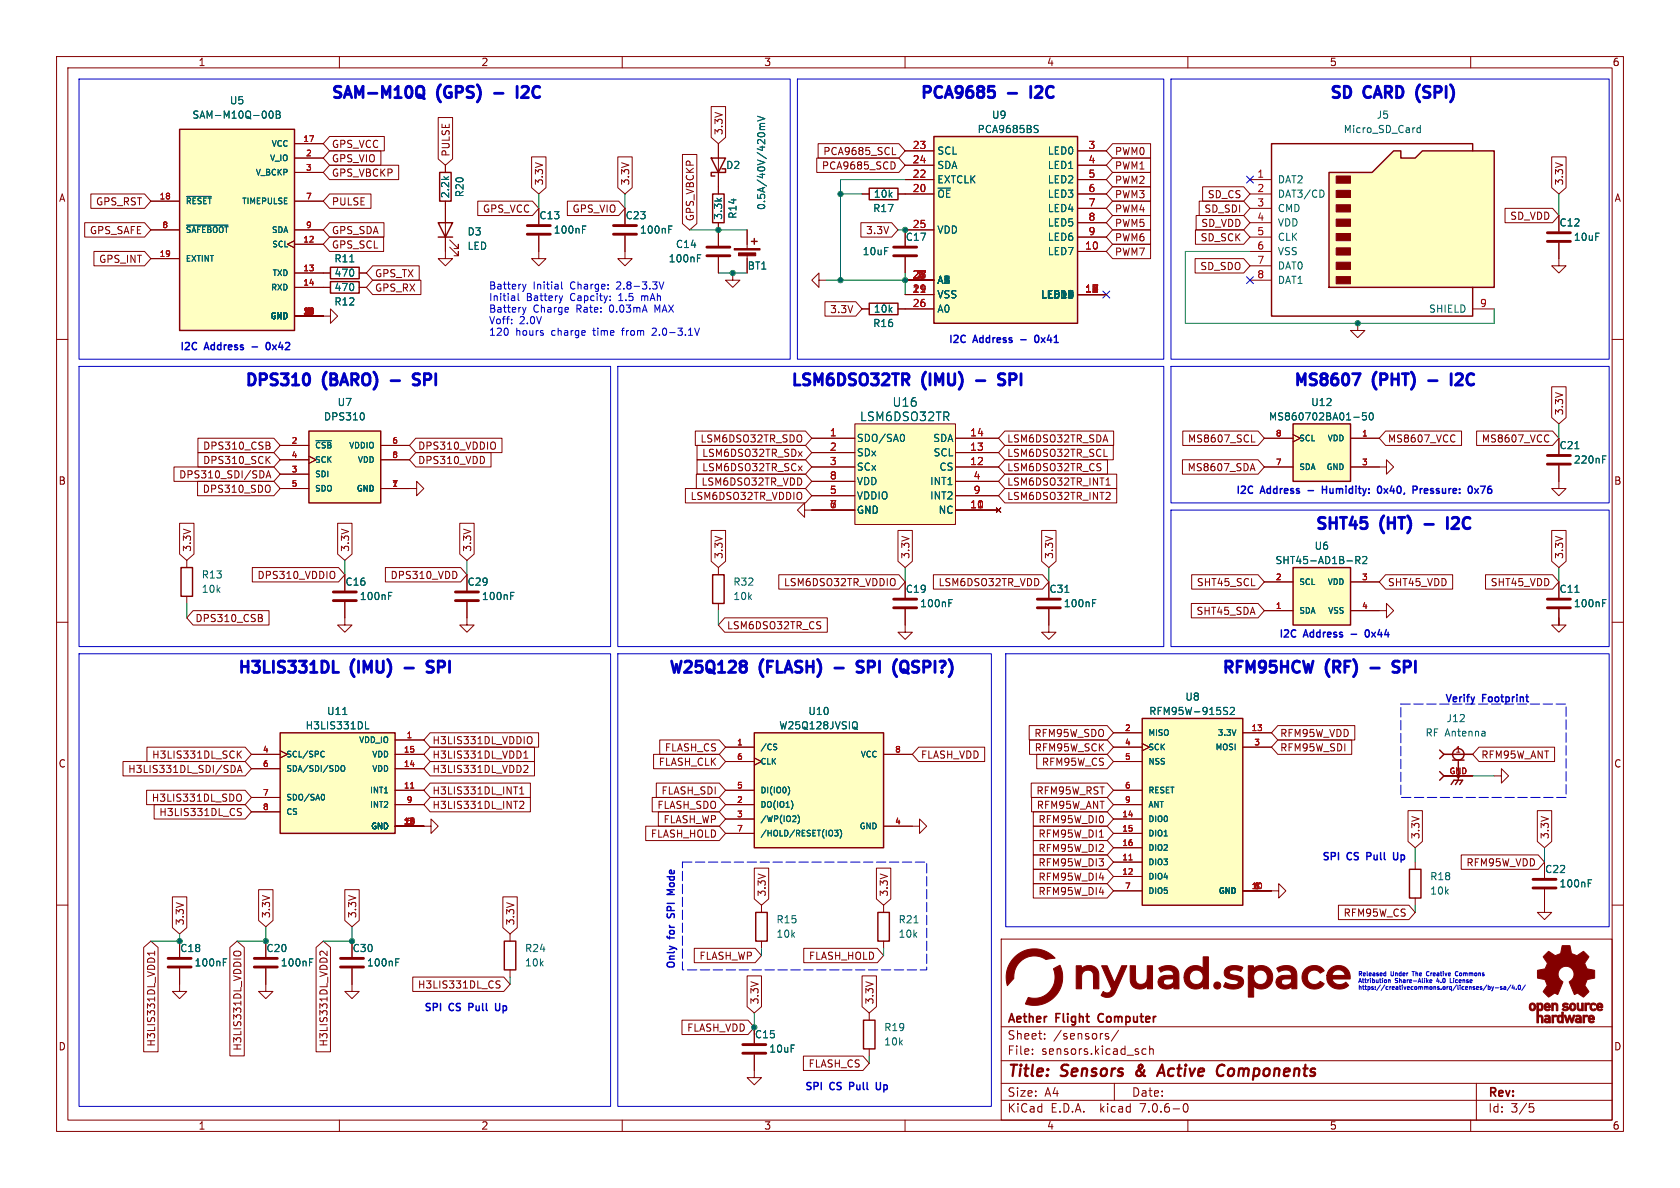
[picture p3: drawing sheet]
<svg xmlns="http://www.w3.org/2000/svg" width="297mm" height="210mm" viewBox="0 0 297 210" stroke-linecap="round" stroke-linejoin="round" font-family="sans-serif">
<defs><g id="words">
<g font-size="2.8" fill="#0000c2">
<text x="58.4" y="17.5">SAM-M10Q</text>
<text x="77.6" y="17.5">(GPS)</text>
<text x="93.9" y="17.5">I2C</text>
<text x="162.6" y="17.5">PCA9685</text>
<text x="178.5" y="17.5">-</text>
<text x="183.6" y="17.5">I2C</text>
<text x="234.9" y="17.5">SD</text>
<text x="241.5" y="17.5">CARD</text>
<text x="251.8" y="17.5">(SPI)</text>
<text x="43.2" y="68.3">DPS310</text>
<text x="57.4" y="68.3">(BARO)</text>
<text x="75.6" y="68.3">SPI</text>
<text x="139.7" y="68.3">LSM6DSO32TR</text>
<text x="163.4" y="68.3">(IMU)</text>
<text x="179.1" y="68.3">SPI</text>
<text x="228.6" y="68.3">MS8607</text>
<text x="243" y="68.3">(PHT)</text>
<text x="259" y="68.3">I2C</text>
<text x="232.4" y="93.7">SHT45</text>
<text x="244.4" y="93.7">(HT)</text>
<text x="258.4" y="93.7">I2C</text>
<text x="41.9" y="119.1">H3LIS331DL</text>
<text x="62.3" y="119.1">(IMU)</text>
<text x="78.1" y="119.1">SPI</text>
<text x="118.1" y="119.1">W25Q128</text>
<text x="134.6" y="119.1">(FLASH)</text>
<text x="154.1" y="119.1">SPI</text>
<text x="161.6" y="119.1">(QSPI?)</text>
<text x="215.9" y="119.1">RFM95HCW</text>
<text x="234.7" y="119.1">(RF)</text>
<text x="248.8" y="119.1">SPI</text>
</g>
<g font-size="2.8" fill="#840000">
<text x="178" y="190.9">Title:</text>
<text x="187.7" y="190.9">Sensors</text>
<text x="201.7" y="190.9">&amp;</text>
<text x="206.5" y="190.9">Active</text>
<text x="217.6" y="190.9">Components</text>
</g>
<g font-size="2.1" fill="#006464">
<text x="151.9" y="74.7">LSM6DSO32TR</text>
<text x="157.7" y="72.1">U16</text>
</g>
<g font-size="2.1" fill="#840000">
<text x="178" y="184">Sheet:</text>
<text x="178" y="181.2">Aether</text>
<text x="186.2" y="184">/sensors/</text>
<text x="186.7" y="181.2">Flight</text>
<text x="194.8" y="181.2">Computer</text>
<text x="178" y="186.7">File:</text>
<text x="184.1" y="186.7">sensors.kicad_sch</text>
<text x="178" y="196.9">KiCad</text>
<text x="178" y="194.1">Size:</text>
<text x="184.7" y="194.1">A4</text>
<text x="185.7" y="196.9">E.D.A.</text>
<text x="194.6" y="196.9">kicad</text>
<text x="200" y="194.1">Date:</text>
<text x="201.8" y="196.9">7.0.6-0</text>
<text x="263" y="194.3">Rev:</text>
<text x="263" y="196.9">Id:</text>
<text x="267.1" y="196.9">3/5</text>
</g>
<g font-size="1.8" fill="#840000">
<text x="35" y="11.9">1</text>
<text x="85" y="11.9">2</text>
<text x="135" y="11.9">3</text>
<text x="185" y="11.9">4</text>
<text x="235" y="11.9">5</text>
<text x="285" y="11.9">6</text>
<text x="128" y="24" transform="rotate(-90 128 24)">3.3V</text>
<text x="58.6" y="26.4">GPS_VCC</text>
<text x="58.6" y="28.9">GPS_VIO</text>
<text x="79.7" y="27.8" transform="rotate(-90 79.7 27.8)">PULSE</text>
<text x="145.4" y="27.6">PCA9685_SCL</text>
<text x="197" y="27.6">PWM0</text>
<text x="10.3" y="35.9">A</text>
<text x="58.6" y="31.4">GPS_VBCKP</text>
<text x="96.2" y="32.9" transform="rotate(-90 96.2 32.9)">3.3V</text>
<text x="111.4" y="32.9" transform="rotate(-90 111.4 32.9)">3.3V</text>
<text x="145.2" y="30.2">PCA9685_SCD</text>
<text x="197" y="30.2">PWM1</text>
<text x="197" y="32.7">PWM2</text>
<text x="197" y="35.2">PWM3</text>
<text x="213.4" y="35.2">SD_CS</text>
<text x="276.5" y="32.9" transform="rotate(-90 276.5 32.9)">3.3V</text>
<text x="285.3" y="35.9">A</text>
<text x="15.8" y="41.6">GPS_SAFE</text>
<text x="16.9" y="36.5">GPS_RST</text>
<text x="58.6" y="41.6">GPS_SDA</text>
<text x="58.6" y="36.5">PULSE</text>
<text x="85.3" y="37.8">GPS_VCC</text>
<text x="101.1" y="37.8">GPS_VIO</text>
<text x="122.9" y="39.2" transform="rotate(-90 122.9 39.2)">GPS_VBCKP</text>
<text x="153" y="41.6">3.3V</text>
<text x="197" y="40.3">PWM5</text>
<text x="197" y="37.8">PWM4</text>
<text x="212.3" y="40.3">SD_VDD</text>
<text x="212.8" y="37.8">SD_SDI</text>
<text x="266.9" y="39.1">SD_VDD</text>
<text x="17.4" y="46.7">GPS_INT</text>
<text x="58.6" y="44.1">GPS_SCL</text>
<text x="197" y="42.9">PWM6</text>
<text x="197" y="45.4">PWM7</text>
<text x="212.1" y="47.9">SD_SDO</text>
<text x="212.2" y="42.9">SD_SCK</text>
<text x="66.2" y="51.8">GPS_RX</text>
<text x="66.2" y="49.2">GPS_TX</text>
<text x="146.7" y="55.6">3.3V</text>
<text x="276.5" y="73.5" transform="rotate(-90 276.5 73.5)">3.3V</text>
<text x="35.8" y="79.7">DPS310_CSB</text>
<text x="35.8" y="82.2">DPS310_SCK</text>
<text x="73.8" y="79.7">DPS310_VDDIO</text>
<text x="73.8" y="82.2">DPS310_VDD</text>
<text x="123.7" y="78.4">LSM6DSO32TR_SDO</text>
<text x="124" y="81">LSM6DSO32TR_SDx</text>
<text x="124" y="83.5">LSM6DSO32TR_SCx</text>
<text x="178" y="83.5">LSM6DSO32TR_CS</text>
<text x="178" y="78.4">LSM6DSO32TR_SDA</text>
<text x="178" y="81">LSM6DSO32TR_SCL</text>
<text x="209.9" y="83.5">MS8607_SDA</text>
<text x="209.9" y="78.4">MS8607_SCL</text>
<text x="245.3" y="78.4">MS8607_VCC</text>
<text x="261.9" y="78.4">MS8607_VCC</text>
<text x="10.3" y="85.9">B</text>
<text x="31.6" y="84.8">DPS310_SDI/SDA</text>
<text x="35.7" y="87.3">DPS310_SDO</text>
<text x="122" y="88.6">LSM6DSO32TR_VDDIO</text>
<text x="123.9" y="86">LSM6DSO32TR_VDD</text>
<text x="178" y="88.6">LSM6DSO32TR_INT2</text>
<text x="178" y="86">LSM6DSO32TR_INT1</text>
<text x="285.3" y="85.9">B</text>
<text x="34" y="97.6" transform="rotate(-90 34 97.6)">3.3V</text>
<text x="61.9" y="97.6" transform="rotate(-90 61.9 97.6)">3.3V</text>
<text x="83.5" y="97.6" transform="rotate(-90 83.5 97.6)">3.3V</text>
<text x="128" y="98.9" transform="rotate(-90 128 98.9)">3.3V</text>
<text x="161" y="98.9" transform="rotate(-90 161 98.9)">3.3V</text>
<text x="186.4" y="98.9" transform="rotate(-90 186.4 98.9)">3.3V</text>
<text x="276.5" y="98.9" transform="rotate(-90 276.5 98.9)">3.3V</text>
<text x="45.4" y="102.6">DPS310_VDDIO</text>
<text x="68.9" y="102.6">DPS310_VDD</text>
<text x="138.5" y="103.8">LSM6DSO32TR_VDDIO</text>
<text x="165.8" y="103.8">LSM6DSO32TR_VDD</text>
<text x="211.5" y="103.8">SHT45_SCL</text>
<text x="245.3" y="103.8">SHT45_VDD</text>
<text x="263.4" y="103.8">SHT45_VDD</text>
<text x="34.4" y="110.2">DPS310_CSB</text>
<text x="128.4" y="111.4">LSM6DSO32TR_CS</text>
<text x="211.4" y="108.9">SHT45_SDA</text>
<text x="76.4" y="131.8">H3LIS331DL_VDDIO</text>
<text x="182.8" y="130.5">RFM95W_SDO</text>
<text x="226.2" y="130.5">RFM95W_VDD</text>
<text x="10.3" y="135.9">C</text>
<text x="22.6" y="136.8">H3LIS331DL_SDI/SDA</text>
<text x="26.8" y="134.3">H3LIS331DL_SCK</text>
<text x="76.4" y="134.3">H3LIS331DL_VDD1</text>
<text x="76.4" y="136.8">H3LIS331DL_VDD2</text>
<text x="116.4" y="135.6">FLASH_CLK</text>
<text x="117.4" y="133">FLASH_CS</text>
<text x="162.7" y="134.3">FLASH_VDD</text>
<text x="182.8" y="133">RFM95W_SCK</text>
<text x="184.1" y="135.6">RFM95W_CS</text>
<text x="226.2" y="133">RFM95W_SDI</text>
<text x="261.8" y="134.3">RFM95W_ANT</text>
<text x="285.3" y="135.9">C</text>
<text x="26.7" y="141.9">H3LIS331DL_SDO</text>
<text x="76.4" y="140.7">H3LIS331DL_INT1</text>
<text x="76.4" y="143.2">H3LIS331DL_INT2</text>
<text x="116.1" y="143.2">FLASH_SDO</text>
<text x="116.8" y="140.7">FLASH_SDI</text>
<text x="183.1" y="140.7">RFM95W_RST</text>
<text x="183.2" y="143.2">RFM95W_ANT</text>
<text x="28.1" y="144.5">H3LIS331DL_CS</text>
<text x="115" y="148.3">FLASH_HOLD</text>
<text x="117.2" y="145.7">FLASH_WP</text>
<text x="183.5" y="145.7">RFM95W_DI0</text>
<text x="183.5" y="148.3">RFM95W_DI1</text>
<text x="251.1" y="148.4" transform="rotate(-90 251.1 148.4)">3.3V</text>
<text x="274" y="148.4" transform="rotate(-90 274 148.4)">3.3V</text>
<text x="183.5" y="153.4">RFM95W_DI3</text>
<text x="183.5" y="155.9">RFM95W_DI4</text>
<text x="183.5" y="150.8">RFM95W_DI2</text>
<text x="259.1" y="153.4">RFM95W_VDD</text>
<text x="135.6" y="158.6" transform="rotate(-90 135.6 158.6)">3.3V</text>
<text x="157.2" y="158.6" transform="rotate(-90 157.2 158.6)">3.3V</text>
<text x="183.5" y="158.4">RFM95W_DI4</text>
<text x="32.7" y="163.7" transform="rotate(-90 32.7 163.7)">3.3V</text>
<text x="47.9" y="162.4" transform="rotate(-90 47.9 162.4)">3.3V</text>
<text x="63.2" y="162.4" transform="rotate(-90 63.2 162.4)">3.3V</text>
<text x="91.1" y="163.7" transform="rotate(-90 91.1 163.7)">3.3V</text>
<text x="237.4" y="162.2">RFM95W_CS</text>
<text x="123.6" y="169.9">FLASH_WP</text>
<text x="142.9" y="169.9">FLASH_HOLD</text>
<text x="73.8" y="174.9">H3LIS331DL_CS</text>
<text x="134.3" y="177.6" transform="rotate(-90 134.3 177.6)">3.3V</text>
<text x="154.6" y="177.6" transform="rotate(-90 154.6 177.6)">3.3V</text>
<text x="10.3" y="185.9">D</text>
<text x="27.6" y="185.1" transform="rotate(-90 27.6 185.1)">H3LIS331DL_VDD1</text>
<text x="42.9" y="185.8" transform="rotate(-90 42.9 185.8)">H3LIS331DL_VDDIO</text>
<text x="58.1" y="185.1" transform="rotate(-90 58.1 185.1)">H3LIS331DL_VDD2</text>
<text x="121.4" y="182.6">FLASH_VDD</text>
<text x="285.3" y="185.9">D</text>
<text x="142.8" y="188.9">FLASH_CS</text>
<text x="35" y="199.9">1</text>
<text x="85" y="199.9">2</text>
<text x="135" y="199.9">3</text>
<text x="185" y="199.9">4</text>
<text x="235" y="199.9">5</text>
<text x="285" y="199.9">6</text>
</g>
<g font-size="1.8" fill="#006464">
<text x="33.9" y="21.2">SAM-M10Q-00B</text>
<text x="40.5" y="18.6">U5</text>
<text x="172.7" y="23.7">PCA9685BS</text>
<text x="175.3" y="21.2">U9</text>
<text x="237.4" y="23.7">Micro_SD_Card</text>
<text x="243.3" y="21.2">J5</text>
<text x="165.6" y="27.5">SCL</text>
<text x="185.1" y="27.5">LED0</text>
<text x="79.6" y="35.1" transform="rotate(-90 79.6 35.1)">2.2k</text>
<text x="82.1" y="35" transform="rotate(-90 82.1 35)">R20</text>
<text x="128.3" y="30.1">D2</text>
<text x="154.4" y="35.2">10k</text>
<text x="165.6" y="35.2">~{OE}</text>
<text x="165.6" y="32.6">EXTCLK</text>
<text x="165.6" y="30.1">SDA</text>
<text x="185.1" y="30.1">LED1</text>
<text x="185.1" y="32.6">LED2</text>
<text x="185.1" y="35.2">LED3</text>
<text x="225.8" y="32.6">DAT2</text>
<text x="225.8" y="35.2">DAT3/CD</text>
<text x="82.6" y="41.8">D3</text>
<text x="95.3" y="39">C13</text>
<text x="97.8" y="41.5">100nF</text>
<text x="110.5" y="39">C23</text>
<text x="113" y="41.5">100nF</text>
<text x="127.9" y="39" transform="rotate(-90 127.9 39)">3.3k</text>
<text x="130.4" y="38.8" transform="rotate(-90 130.4 38.8)">R14</text>
<text x="135.5" y="37.2" transform="rotate(-90 135.5 37.2)">0.5A/40V/420mV</text>
<text x="154.3" y="37.7">R17</text>
<text x="165.6" y="41.5">VDD</text>
<text x="185.1" y="37.7">LED4</text>
<text x="185.1" y="40.2">LED5</text>
<text x="225.8" y="37.7">CMD</text>
<text x="225.8" y="40.2">VDD</text>
<text x="275.6" y="40.2">C12</text>
<text x="59" y="46.6">R11</text>
<text x="82.6" y="44.4">LED</text>
<text x="118.1" y="46.6">100nF</text>
<text x="119.4" y="44">C14</text>
<text x="132.1" y="47.9">BT1</text>
<text x="152.4" y="45.3">10uF</text>
<text x="160" y="42.8">C17</text>
<text x="185.1" y="45.3">LED7</text>
<text x="185.1" y="42.8">LED6</text>
<text x="225.8" y="42.8">CLK</text>
<text x="225.8" y="45.3">VSS</text>
<text x="225.8" y="47.9">DAT0</text>
<text x="278.1" y="42.8">10uF</text>
<text x="59" y="49.1">470</text>
<text x="59" y="51.7">470</text>
<text x="165.6" y="52.9">VSS</text>
<text x="165.6" y="50.4">A1</text>
<text x="166.8" y="50.4">2</text>
<text x="183.9" y="52.9">LED11</text>
<text x="185.1" y="52.9">LED9</text>
<text x="225.8" y="50.4">DAT1</text>
<text x="59" y="54.2">R12</text>
<text x="154.3" y="58">R16</text>
<text x="154.4" y="55.5">10k</text>
<text x="165.6" y="55.5">A0</text>
<text x="252.5" y="55.5">SHIELD</text>
<text x="59.6" y="72">U7</text>
<text x="231.7" y="72">U12</text>
<text x="57.2" y="74.5">DPS310</text>
<text x="224.2" y="74.5">MS860702BA01-50</text>
<text x="151.4" y="78.3">SDO/SA0</text>
<text x="151.4" y="80.9">SDx</text>
<text x="151.4" y="83.4">SCx</text>
<text x="164.9" y="78.3">SDA</text>
<text x="164.9" y="80.9">SCL</text>
<text x="166" y="83.4">CS</text>
<text x="275.6" y="79.6">C21</text>
<text x="278.1" y="82.1">220nF</text>
<text x="151.4" y="88.5">VDDIO</text>
<text x="151.4" y="86">VDD</text>
<text x="164.3" y="86">INT1</text>
<text x="164.3" y="88.5">INT2</text>
<text x="151.4" y="91">GND</text>
<text x="165.9" y="91">NC</text>
<text x="225.4" y="99.9">SHT45-AD1B-R2</text>
<text x="232.3" y="97.4">U6</text>
<text x="35.6" y="105">10k</text>
<text x="35.6" y="102.5">R13</text>
<text x="61" y="103.7">C16</text>
<text x="63.5" y="106.3">100nF</text>
<text x="82.6" y="103.7">C29</text>
<text x="85.1" y="106.3">100nF</text>
<text x="129.5" y="106.3">10k</text>
<text x="129.5" y="103.7">R32</text>
<text x="160" y="105">C19</text>
<text x="162.6" y="107.5">100nF</text>
<text x="185.4" y="105">C31</text>
<text x="188" y="107.5">100nF</text>
<text x="275.6" y="105">C11</text>
<text x="278.1" y="107.5">100nF</text>
<text x="209.4" y="124.1">U8</text>
<text x="53.9" y="129.1">H3LIS331DL</text>
<text x="57.7" y="126.6">U11</text>
<text x="137.7" y="129.1">W25Q128JVSIQ</text>
<text x="142.8" y="126.6">U10</text>
<text x="203.1" y="126.6">RFM95W-915S2</text>
<text x="251.9" y="130.4">RF Antenna</text>
<text x="255.6" y="127.9">J12</text>
<text x="252.7" y="155.8">R18</text>
<text x="273.1" y="154.5">C22</text>
<text x="252.7" y="158.3">10k</text>
<text x="275.6" y="157.1">100nF</text>
<text x="137.2" y="166">10k</text>
<text x="137.2" y="163.4">R15</text>
<text x="158.8" y="166">10k</text>
<text x="158.8" y="163.4">R21</text>
<text x="31.8" y="168.5">C18</text>
<text x="34.3" y="171">100nF</text>
<text x="47" y="168.5">C20</text>
<text x="49.5" y="171">100nF</text>
<text x="62.2" y="168.5">C30</text>
<text x="64.8" y="171">100nF</text>
<text x="92.7" y="171">10k</text>
<text x="92.7" y="168.5">R24</text>
<text x="133.4" y="183.7">C15</text>
<text x="156.2" y="185">10k</text>
<text x="156.2" y="182.5">R19</text>
<text x="135.9" y="186.3">10uF</text>
</g>
<g font-size="1.8" fill="#a90000">
<text x="161.2" y="26.4">23</text>
<text x="161.2" y="29">24</text>
<text x="192.3" y="26.4">3</text>
<text x="192.3" y="29">4</text>
<text x="161.2" y="34">20</text>
<text x="161.2" y="31.5">22</text>
<text x="192.3" y="31.5">5</text>
<text x="192.3" y="34">6</text>
<text x="222.2" y="31.5">1</text>
<text x="222.2" y="34">2</text>
<text x="161.2" y="40.4">25</text>
<text x="192.3" y="36.6">7</text>
<text x="192.3" y="39.1">8</text>
<text x="192.3" y="41.7">9</text>
<text x="222.2" y="36.6">3</text>
<text x="222.2" y="39.1">4</text>
<text x="222.2" y="41.7">5</text>
<text x="191.7" y="44.2">10</text>
<text x="222.2" y="44.2">6</text>
<text x="222.2" y="46.7">7</text>
<text x="161.2" y="51.8">11</text>
<text x="161.2" y="51.8">29</text>
<text x="161.9" y="49.3">18</text>
<text x="161.9" y="49.3">1</text>
<text x="161.9" y="49.3">2</text>
<text x="191.7" y="51.8">12</text>
<text x="222.2" y="49.3">8</text>
<text x="161.2" y="54.4">26</text>
<text x="261.5" y="54.4">9</text>
<text x="146.6" y="77.2">1</text>
<text x="171.4" y="77.2">14</text>
<text x="146.6" y="79.8">2</text>
<text x="146.6" y="82.3">3</text>
<text x="171.4" y="82.3">12</text>
<text x="171.4" y="79.8">13</text>
<text x="146.6" y="87.4">5</text>
<text x="146.6" y="89.9">7</text>
<text x="146.6" y="84.8">8</text>
<text x="171.4" y="89.9">10</text>
<text x="172" y="84.8">4</text>
<text x="172" y="87.4">9</text>
<text x="172.4" y="89.9">1</text>
</g>
<g font-size="1.8" fill="#0000c2">
<text x="86.4" y="51.3">Battery</text>
<text x="86.4" y="53.3">Initial</text>
<text x="93" y="53.3">Battery</text>
<text x="94.2" y="51.3">Initial</text>
<text x="100.9" y="51.3">Charge:</text>
<text x="100.9" y="53.3">Capcity:</text>
<text x="109.3" y="51.3">2.8-3.3V</text>
<text x="109.6" y="53.3">1.5</text>
<text x="113.8" y="53.3">mAh</text>
<text x="86.4" y="55.4">Battery</text>
<text x="86.4" y="57.4">Voff:</text>
<text x="86.4" y="59.4">120</text>
<text x="91.2" y="59.4">hours</text>
<text x="91.8" y="57.4">2.0V</text>
<text x="94.2" y="55.4">Charge</text>
<text x="97.6" y="59.4">charge</text>
<text x="102" y="55.4">Rate:</text>
<text x="105.2" y="59.4">time</text>
<text x="108" y="55.4">0.03mA</text>
<text x="110.5" y="59.4">from</text>
<text x="116" y="59.4">2.0-3.1V</text>
<text x="116.2" y="55.4">MAX</text>
<text x="31.7" y="62">I2C</text>
<text x="36.3" y="62">Address</text>
<text x="45.1" y="62">-</text>
<text x="48.2" y="62">0x42</text>
<text x="167.6" y="60.7">I2C</text>
<text x="172.2" y="60.7">Address</text>
<text x="181" y="60.7">-</text>
<text x="184" y="60.7">0x41</text>
<text x="218.4" y="87.4">I2C</text>
<text x="223" y="87.4">Address</text>
<text x="231.8" y="87.4">-</text>
<text x="234.8" y="87.4">Humidity:</text>
<text x="245.1" y="87.4">0x40,</text>
<text x="251.9" y="87.4">Pressure:</text>
<text x="262.2" y="87.4">0x76</text>
<text x="226.1" y="112.8">I2C</text>
<text x="230.6" y="112.8">Address</text>
<text x="239.4" y="112.8">-</text>
<text x="242.5" y="112.8">0x44</text>
<text x="255.2" y="124.2">Verify</text>
<text x="262" y="124.2">Footprint</text>
<text x="233.7" y="152.2">SPI</text>
<text x="238.2" y="152.2">CS</text>
<text x="242.2" y="152.2">Pull</text>
<text x="247.4" y="152.2">Up</text>
<text x="119.4" y="161.8" transform="rotate(-90 119.4 161.8)">SPI</text>
<text x="119.4" y="157.2" transform="rotate(-90 119.4 157.2)">Mode</text>
<text x="119.4" y="165.9" transform="rotate(-90 119.4 165.9)">for</text>
<text x="119.4" y="171.5" transform="rotate(-90 119.4 171.5)">Only</text>
<text x="74.9" y="178.8">SPI</text>
<text x="79.5" y="178.8">CS</text>
<text x="83.4" y="178.8">Pull</text>
<text x="88.7" y="178.8">Up</text>
<text x="142.2" y="192.8">SPI</text>
<text x="146.8" y="192.8">CS</text>
<text x="150.8" y="192.8">Pull</text>
<text x="156" y="192.8">Up</text>
</g>
<g font-size="1.4" fill="#006464">
<text x="47.6" y="28.7">V_IO</text>
<text x="47.9" y="26.1">VCC</text>
<text x="45.1" y="31.2">V_BCKP</text>
<text x="32.8" y="36.3">~{RESET}</text>
<text x="32.8" y="41.4">~{SAFEBOOT}</text>
<text x="42.7" y="36.3">TIMEPULSE</text>
<text x="47.9" y="41.4">SDA</text>
<text x="32.8" y="46.5">EXTINT</text>
<text x="48" y="43.9">SCL</text>
<text x="47.8" y="51.5">RXD</text>
<text x="48" y="49">TXD</text>
<text x="47.7" y="56.6">GND</text>
<text x="55.6" y="79.5">~{CSB}</text>
<text x="55.6" y="82">SCK</text>
<text x="61.6" y="79.5">VDDIO</text>
<text x="63.1" y="82">VDD</text>
<text x="229.6" y="83.3">SDA</text>
<text x="229.6" y="78.2">SCL</text>
<text x="234.4" y="83.3">GND</text>
<text x="234.6" y="78.2">VDD</text>
<text x="55.6" y="84.6">SDI</text>
<text x="55.6" y="87.1">SDO</text>
<text x="62.9" y="87.1">GND</text>
<text x="229.6" y="103.6">SCL</text>
<text x="234.6" y="103.6">VDD</text>
<text x="229.6" y="108.7">SDA</text>
<text x="234.7" y="108.7">VSS</text>
<text x="63.4" y="131.5">VDD_IO</text>
<text x="202.9" y="130.3">MISO</text>
<text x="215.2" y="130.3">3.3V</text>
<text x="50.5" y="134.1">SCL/SPC</text>
<text x="50.5" y="136.6">SDA/SDI/SDO</text>
<text x="65.7" y="136.6">VDD</text>
<text x="65.7" y="134.1">VDD</text>
<text x="134.4" y="132.8">/CS</text>
<text x="134.4" y="135.4">CLK</text>
<text x="152" y="134.1">VCC</text>
<text x="202.9" y="132.8">SCK</text>
<text x="202.9" y="135.4">NSS</text>
<text x="214.8" y="132.8">MOSI</text>
<text x="50.5" y="141.7">SDO/SA0</text>
<text x="65.3" y="140.4">INT1</text>
<text x="65.3" y="143">INT2</text>
<text x="134.4" y="143">DO(IO1)</text>
<text x="134.4" y="140.4">DI(IO0)</text>
<text x="202.9" y="140.4">RESET</text>
<text x="202.9" y="143">ANT</text>
<text x="50.5" y="144.2">CS</text>
<text x="65.5" y="146.8">GND</text>
<text x="134.4" y="145.5">/WP(IO2)</text>
<text x="134.4" y="148.1">/HOLD/RESET(IO3)</text>
<text x="151.8" y="146.8">GND</text>
<text x="202.9" y="145.5">DIO0</text>
<text x="202.9" y="148.1">DIO1</text>
<text x="202.9" y="153.1">DIO3</text>
<text x="202.9" y="155.7">DIO4</text>
<text x="202.9" y="150.6">DIO2</text>
<text x="202.9" y="158.2">DIO5</text>
<text x="215.3" y="158.2">GND</text>
</g>
<g font-size="1.4" fill="#a90000">
<text x="53.5" y="25.1">17</text>
<text x="54" y="27.7">2</text>
<text x="28.1" y="35.3">18</text>
<text x="54" y="30.2">3</text>
<text x="54" y="35.3">7</text>
<text x="28.6" y="40.4">8</text>
<text x="54" y="40.4">9</text>
<text x="28.1" y="45.5">19</text>
<text x="53.5" y="42.9">12</text>
<text x="53.5" y="48">13</text>
<text x="53.5" y="50.5">14</text>
<text x="54" y="55.6">51</text>
<text x="54" y="55.6">66</text>
<text x="54" y="55.6">5</text>
<text x="225.4" y="77.2">8</text>
<text x="240.7" y="77.2">1</text>
<text x="51.5" y="78.5">2</text>
<text x="51.5" y="83.6">3</text>
<text x="51.5" y="81">4</text>
<text x="69.2" y="78.5">6</text>
<text x="69.2" y="81">8</text>
<text x="225.4" y="82.3">7</text>
<text x="240.7" y="82.3">3</text>
<text x="51.5" y="86.1">5</text>
<text x="69.2" y="86.1">1</text>
<text x="225.4" y="107.7">1</text>
<text x="225.4" y="102.6">2</text>
<text x="240.7" y="102.6">3</text>
<text x="240.7" y="107.7">4</text>
<text x="71.8" y="130.6">1</text>
<text x="130.2" y="131.8">1</text>
<text x="198.8" y="129.3">2</text>
<text x="198.8" y="131.8">4</text>
<text x="221.2" y="129.3">13</text>
<text x="221.6" y="131.8">3</text>
<text x="46.4" y="133.1">4</text>
<text x="46.4" y="135.6">6</text>
<text x="71.3" y="135.6">14</text>
<text x="71.3" y="133.1">15</text>
<text x="130.2" y="134.4">6</text>
<text x="158.1" y="133.1">8</text>
<text x="198.8" y="134.4">5</text>
<text x="256.1" y="136.9">GND</text>
<text x="257.2" y="133.1">1</text>
<text x="46.4" y="140.7">7</text>
<text x="46.4" y="143.3">8</text>
<text x="71.3" y="139.4">11</text>
<text x="71.8" y="142">9</text>
<text x="130.2" y="142">2</text>
<text x="130.2" y="139.4">5</text>
<text x="198.8" y="139.4">6</text>
<text x="198.8" y="142">9</text>
<text x="71.8" y="145.8">53</text>
<text x="130.2" y="144.5">3</text>
<text x="130.2" y="147.1">7</text>
<text x="158.1" y="145.8">4</text>
<text x="198.3" y="144.5">14</text>
<text x="198.3" y="147.1">15</text>
<text x="198.3" y="149.6">16</text>
<text x="198.3" y="152.1">11</text>
<text x="198.3" y="154.7">12</text>
<text x="198.8" y="157.2">7</text>
<text x="221.2" y="157.2">10</text>
<text x="221.6" y="157.2">1</text>
<text x="221.6" y="157.2">8</text>
</g>
<g font-size="1" fill="#0000c2">
<text x="240" y="172.6">Released</text>
<text x="240" y="173.8">Attribution</text>
<text x="245.9" y="172.6">Under</text>
<text x="246.7" y="173.8">Share-Alike</text>
<text x="250.1" y="172.6">The</text>
<text x="252.8" y="172.6">Creative</text>
<text x="254.4" y="173.8">4.0</text>
<text x="257" y="173.8">License</text>
<text x="258.3" y="172.6">Commons</text>
<text x="240" y="175">https://creativecommons.orq/licenses/by-sa/4.0/</text>
</g>
</g></defs>
<g fill="none" stroke="#840000" stroke-width=".18">
<path d="M10 10h277v190h-277zM12 12h273v186h-273zM60 10v2M110 10v2M160 10v2M210 10v2M260 10v2M26.7 35.6h5M52.1 25.4h5M52.1 35.6h5M52.1 27.9h5M52.1 30.5h5"/>
<path d="M78.7 35.6v10.1h1.3l-1.3 1.3-1.2-1.3h1.2M78.7 29.2v1.3M95.2 36.8v2.8M110.5 36.8v2.8M10 60h2M26.7 45.7h5M26.7 40.6h5M52.1 42.5l-1.3 .7 1.3 .6M52.1 55.9h6.3v-1.3l1.3 1.3-1.3 1.3v-1.3M52.1 48.3h6.3M52.1 50.8h6.3M52.1 43.2h5"/>
<path d="M52.1 40.6h5M63.5 48.3h1.3M63.5 50.8h1.3M79.5 43.7l1.5 1.5v-.7v.7h-.7M79.5 42.4l1.5 1.5v-.7v.7h-.7M95.2 41.7v4h1.3l-1.3 1.3-1.2-1.3h1.2M110.5 41.7v2.8M240 57.2v1.2h1.3l-1.3 1.3-1.2-1.3h1.2M285 60h2M49.5 78.7h5.1M67.3 78.7h5.1M223.5 77.5h5.1"/>
<path d="M228.6 76.8l1.3 .7-1.3 .6M238.8 77.5h5M275.6 77.5v2.8M33 99.1v1.2M49.5 86.4h5.1M49.5 83.8h5.1M49.5 81.3h5.1M54.6 80.6l1.3 .7-1.3 .6M67.3 86.4h6.4v-1.3l1.2 1.3-1.2 1.2v-1.2M67.3 81.3h5.1M223.5 82.6h5.1M238.8 82.6h6.3v-1.3l1.3 1.3-1.3 1.2v-1.2"/>
<path d="M275.6 82.3v4.1h1.3l-1.3 1.2-1.3-1.2h1.3M10 110h2M33 105.4v1.3M61 101.6v2.8M61 106.4v2.8M82.5 101.6v2.8M82.5 106.4v2.8M285 110h2M44.4 135.9h5.1M44.4 133.4h5.1M49.5 132.7l1.3 .7-1.3 .6M69.8 130.8h5.1"/>
<path d="M69.8 139.7h5.1M69.8 135.9h5.1M69.8 133.4h5.1M10 160h2M44.4 141h5.1M44.4 143.5h5.1M69.8 146.1h6.4v-1.3l1.3 1.3-1.3 1.2v-1.2M69.8 142.2h5.1M285 160h2M31.7 171.2v4.1h1.3l-1.3 1.2-1.2-1.2h1.2M31.7 166.4v2.8M47 171.2v4.1h1.3l-1.3 1.2-1.3-1.2h1.3"/>
<path d="M47 166.4v2.8M62.2 171.2v4.1h1.3l-1.3 1.2-1.2-1.2h1.2M62.2 166.4v2.8M90.2 165.1v1.3M90.2 171.5v1.2M153.7 179.1v1.2M177 166h108v32h-108zM60 198v2M110 198v2M133.3 186.4v4.1h1.3l-1.3 1.3-1.2-1.3h1.2M133.3 181.6v2.8M153.7 185.4v1.3"/>
<path d="M160 198v2M177 194.5h108M177 191.5h108M177 187.5h108M177 181.5h108M182.5 186.3v.1M182.5 185.5v.1M184.7 183.6v.1M184.7 182.8v.1M195.5 183.1l.5 .2v.2l-.2 .2-.4-.1M195.5 182.8h.5M197 191.5v3"/>
<path d="M197.7 182.1l-1.2 2M202.6 185.5l-.4-.1-.3 .3v.4l.1 .2h.6M203.2 185.5l.3-.1 .3 .1 .1 .9M203.2 184.9v1.5M209.3 195.2l.2-.1a.81 .81 0 0 1 .6 .6 .81 .81 0 0 1-.3 .8l-.1 .1a.81 .81 0 0 1-.4-1.4zM210 198v2M260 198v2M261 191.5v6.5M270.4 195.1h.7M270.5 195.7h.4l.3 .3-.2 .5-.5 .1"/>
</g>
<path d="M201 189.4a.53 .53 0 0 0 0 .7M204.5 190.2l1-2 .4 2M204.8 189.6h1M215.9 188.2l.6 .2M216.3 190l-.4 .2" fill="none" stroke="#840000" stroke-width=".4"/>
<path d="M194.3 179.4l-.2 .4 .2 .7" fill="none" stroke="#840000" stroke-width=".3"/>
<g fill="none" stroke="#840000" stroke-width=".51">
<path d="M93.2 39.9h4.1M108.5 39.9h4M93.2 41.4h4.1M108.5 41.4h4M273.6 82h4M273.6 80.5h4M58.9 106.2h4.1M58.9 104.6h4.1M80.5 106.2h4.1M80.5 104.6h4.1M29.7 170.9h4.1M29.7 169.4h4.1"/>
<path d="M45 170.9h4M45 169.4h4M60.2 170.9h4.1M60.2 169.4h4.1M131.3 186.2h4.1M131.3 184.7h4.1"/>
</g>
<g fill="none" stroke="#006464" stroke-width=".18">
<path d="M47.7 19.8l.2-.2a.68 .68 0 0 1 .4 .7 .68 .68 0 0 1-.4 .6l-.2-.1-.1-.4zM48.8 19.6h.5l.2 .3-.2 .3 .2 .2 .1 .3-.3 .2h-.5zM33 34.7h4.4M33 39.8h7.3M48.8 20.2h.5M103 39.9h.6M118.2 39.9h.6M61.8 46.3h.8M103 40.6h.4M118.2 40.6h.4M55.8 77.9h2.8M64.3 73.1l.1 .4-.1 .6"/>
<path d="M239.3 73.8h1M241.5 73h-.6l-.1 .6 .2-.1h.5l.1 .2-.1 .4-.2 .1-.5-.1M242.2 73h.2a.68 .68 0 0 1 .4 .6 .68 .68 0 0 1-.4 .6 .84 .84 0 0 1-.2-1.2zM278.4 79.3h.7M283.3 81.2h.4M283.3 80.6h.6M68.7 105.3h.4M68.7 104.7h.6M90.3 105.3h.4M90.3 104.7h.6M57 132.8l.3 .1M57.3 133.7l-.3 .1"/>
<path d="M60.4 135.4l.1-.1a.34 .34 0 0 1 .5 .4v.3a.34 .34 0 0 1-.4 .4 .34 .34 0 0 1-.3-.4zM60.6 126.3h.7M64.6 128.8h.6M57 140.4a.54 .54 0 0 1 .4 .5 .54 .54 0 0 1-.4 .5M39.5 170.1h.4M39.5 169.5h.6M54.7 170.1h.4M54.7 169.5h.6M70 170.1h.4M70 169.5h.6"/>
</g>
<path d="M31.7 22.9h20.4v35.5h-20.4zM77.5 39.4h2.5l-1.3 2.5zM77.7 30.5h2.1v5.1h-2.1zM58.4 47.2h5.1v2.1h-5.1zM58.4 49.8h5.1v2h-5.1zM77.5 41.9h2.5M54.6 76.2h12.7v12.7h-12.7zM228.6 74.9h10.2v10.2h-10.2zM32 100.3h2v5.1h-2zM49.5 129.5h20.3v17.8h-20.3zM89.2 166.4h2v5.1h-2zM152.7 180.3h2v5.1h-2z" fill="none" stroke="#840000" stroke-width=".25"/>
<g fill="#ffffc2" stroke="#ffffc2" stroke-width=".18">
<path d="M54.6 76.2h12.7v12.7h-12.7z"/>
<path d="M228.6 74.9h10.2v10.2h-10.2z"/>
<path d="M31.7 22.9h20.4v35.5h-20.4z"/>
<path d="M49.5 129.5h20.3v17.8h-20.3z"/>
</g>
<path d="M72.6 139.3h.6" fill="none" stroke="#a90000" stroke-width=".18"/>
<path d="M234.9 30.5h7.7l3.8-3.8h1.2v1.2h2.6l1.3-1.2h12.7v24.1h-29.3z" fill="#ffffc2"/>
<g fill="#840000" stroke="#840000" stroke-width=".18">
<path d="M236.2 48.9h2.6v1.3h-2.6z"/>
<path d="M236.2 46.4h2.6v1.2h-2.6z"/>
<path d="M236.2 43.8h2.6v1.3h-2.6z"/>
<path d="M236.2 41.3h2.6v1.2h-2.6z"/>
<path d="M236.2 38.7h2.6v1.3h-2.6z"/>
<path d="M236.2 36.2h2.6v1.3h-2.6z"/>
<path d="M236.2 33.7h2.6v1.2h-2.6z"/>
<path d="M236.2 31.1h2.6v1.3h-2.6z"/>
<path d="M129.8 43.9h4.6v.3h-4.6z"/>
<path d="M130.6 44.7h3v.5h-3z"/>
<path d="M280.2 177.3h.3v.2l.3-.2 .3 .1a.3 .3 0 0 1-.5 .2l-.1 .2v.9h-.3z"/>
<path d="M279.8 179.5h.3v.1l.3-.2 .3 .1a.32 .32 0 0 1-.4 .2l-.2 .2v.9h-.3z"/>
<path d="M274.3 177.3h.3v.2a.56 .56 0 0 1 .7 0 .56 .56 0 0 1 .1 .7v.5h-.3v-.5a.36 .36 0 0 0 0-.5 .36 .36 0 0 0-.5 0v1h-.3z"/>
<path d="M278.8 177.3h.3v.5a.36 .36 0 0 0 0 .4 .36 .36 0 0 0 .5 .1v-1h.3v1.4h-.3v-.2a.56 .56 0 0 1-.7 0 .56 .56 0 0 1-.1-.7z"/>
<path d="M274.4 179.5h.2l.1 .1 .3-.2a.16 .16 0 0 1 .2 .1 .16 .16 0 0 1-.1 .2 .44 .44 0 0 0-.4 .2 .44 .44 0 0 0 0 .5v.4h-.3z"/>
<path d="M281.2 177.5l.5-.2 .5 .2-.1 .1a.49 .49 0 0 0-.7 .3 .46 .46 0 0 0 .6 .4l.2 .2a.67 .67 0 0 1-1-.1 .67 .67 0 0 1 0-.9z"/>
<path d="M273.2 177.5a.59 .59 0 0 1 .7-.1 .59 .59 0 0 1 .2 .7h-.8a.45 .45 0 0 0 .6 .3h.1a.59 .59 0 0 1-.8 .2 .59 .59 0 0 1-.2-.7h.8a.28 .28 0 0 0-.3-.3 .28 .28 0 0 0-.3 .3h-.2z"/>
<path d="M270.5 177.5a.66 .66 0 0 1 1 .3 .66 .66 0 0 1-.6 .9l-.3-.1-.2-.2v-.4h.2a.29 .29 0 0 0 .2 .4 .29 .29 0 0 0 .4-.2v-.2a.31 .31 0 0 0-.3-.4 .31 .31 0 0 0-.3 .4h-.2z"/>
<path d="M275.4 179.6l.4-.2 .3 .2v-.7h.3v1.9h-.3v-.1a.49 .49 0 0 1-.6 0 .49 .49 0 0 1-.2-.5h.3a.31 .31 0 0 0 .3 .3 .31 .31 0 0 0 .2-.5 .29 .29 0 0 0-.3-.3 .29 .29 0 0 0-.2 .5h-.3z"/>
<path d="M280.9 179.6a.59 .59 0 0 1 .8 0 .59 .59 0 0 1 .2 .6h-.9l.2 .3 .5-.1 .1 .2a.58 .58 0 0 1-.8 .2 .58 .58 0 0 1-.2-.8h.8a.29 .29 0 0 0-.3-.3 .29 .29 0 0 0-.3 .3h-.2z"/>
<path d="M282.4 177.4a.59 .59 0 0 1 .8 0 .59 .59 0 0 1 .2 .7h-.9a.48 .48 0 0 0 .7 .2l.1 .1a.58 .58 0 0 1-.8 .2 .58 .58 0 0 1-.2-.7h.8a.29 .29 0 0 0-.3-.3 .29 .29 0 0 0-.3 .3h-.2z"/>
<path d="M277.6 177.4a.67 .67 0 0 1 1 .4 .67 .67 0 0 1-.5 .9 .58 .58 0 0 1-.6-.8h.2a.33 .33 0 0 0 .4 .5 .33 .33 0 0 0 .2-.5 .28 .28 0 0 0-.3-.3 .28 .28 0 0 0-.3 .3h-.2z"/>
<path d="M276.4 177.4l.4-.1 .5 .2-.2 .2-.5-.1-.1 .2a.63 .63 0 0 1 .8 .4 .59 .59 0 0 1-.5 .5 .59 .59 0 0 1-.6-.3l.1-.1 .4 .1a.2 .2 0 0 0 .3 0 .2 .2 0 0 0 0-.2 .2 .2 0 0 0-.3-.1 .41 .41 0 0 1-.4-.2 .41 .41 0 0 1 .1-.5z"/>
<path d="M278.6 179.6a.62 .62 0 0 1 .8-.1 .62 .62 0 0 1 .2 .8v.5h-.3v-.1a.47 .47 0 0 1-.5 .1 .47 .47 0 0 1-.3-.4h.2a.29 .29 0 0 0 .4 .2 .29 .29 0 0 0 .2-.4l-.5 .1-.1 .1h-.2v-.1a.62 .62 0 0 1 .8-.3 .31 .31 0 0 0-.2-.3 .31 .31 0 0 0-.3 .1z"/>
<path d="M273.1 179.6l.2-.1a.62 .62 0 0 1 .7 .1 .62 .62 0 0 1 .1 .7v.5h-.3v-.1a.48 .48 0 0 1-.5 .1 .48 .48 0 0 1-.3-.4h.2a.3 .3 0 0 0 .4 .2 .3 .3 0 0 0 .2-.4l-.8 .2a.43 .43 0 0 1 .5-.4h.3a.3 .3 0 0 0-.2-.3 .3 .3 0 0 0-.3 .1z"/>
<path d="M276.5 179.5h.3l.3 .9 .3-.9h.2l.3 .9 .3-.9h.2l-.4 1.3h-.2l-.3-.9-.2 .6a.23 .23 0 0 1-.3 .3 .23 .23 0 0 1-.1-.3z"/>
<path d="M271.7 177.3h.3v.1a.55 .55 0 0 1 .7 .1 .55 .55 0 0 1 .1 .7 .46 .46 0 0 1-.3 .5 .46 .46 0 0 1-.5-.2v1.1a.54 .54 0 0 1 .7 0 .54 .54 0 0 1 .1 .7v.5h-.3v-.4a.35 .35 0 0 0 0-.5 .35 .35 0 0 0-.5 0v.9h-.3v-2.8h.3a.31 .31 0 0 0 .3 .4 .31 .31 0 0 0 .2-.5 .28 .28 0 0 0-.3-.3 .28 .28 0 0 0-.2 .4h-.3z"/>
<path d="M273.2 168.8l.6-.6 .9 .6a1.02 1.02 0 0 0 1.2-.3l.3-1.3h.9a.33 .33 0 0 1 .4 0 .33 .33 0 0 1 .1 .3l.1 .3a1 1 0 0 0 1.2 1.1l1-.7 .7 .6a.39 .39 0 0 1 .3 .4 .39 .39 0 0 1-.3 .4l-.2 .3a.61 .61 0 0 0 0 1 .6 .6 0 0 0 .8 .5l.7 .1v1.1a.31 .31 0 0 1 0 .3 .31 .31 0 0 1-.4 .1h-.2a.75 .75 0 0 0-1 .8 .6 .6 0 0 0 .2 .9l.4 .6-.9 1-.8-.5a.55 .55 0 0 0-.9 0l-.9-2.2a1.44 1.44 0 0 0 .5-2.3 1.44 1.44 0 0 0-2.3 .1 1.44 1.44 0 0 0 .7 2.2l-.8 1.8a.29 .29 0 0 1-.1 .4 .29 .29 0 0 1-.4-.2h-.2l-.7 .5a.34 .34 0 0 1-.4 .2 .34 .34 0 0 1-.3-.3l-.6-.7 .4-.5a1.1 1.1 0 0 0-.1-1.6l-.9-.2a.33 .33 0 0 1-.4-.1 .33 .33 0 0 1 0-.4v-.5a.39 .39 0 0 1 0-.5 .39 .39 0 0 1 .5-.1 1.1 1.1 0 0 0 1.2-1.3l-.5-.7a.29 .29 0 0 1-.2-.3 .29 .29 0 0 1 .3-.3z"/>
<path d="M199.8 170.7h.9v1.3a1.97 1.97 0 0 0 .5 1.9 1.2 1.2 0 0 0 1.3-.2 1.2 1.2 0 0 0 .3-1.3v-1.7h1v4.1h-.9v-.5a1.77 1.77 0 0 1-2.2 .4 1.77 1.77 0 0 1-.9-2z"/>
<path d="M186.2 171.3l1.2-.7a5 5 0 0 1-.8 5.5 5 5 0 0 1-5.3 1.4l.5-1.1a3.8 3.8 0 0 0 3.8-1.2 3.8 3.8 0 0 0 .6-3.9z"/>
<path d="M209.9 171.3a2.04 2.04 0 0 1 2.8-.1v-2.1h.9v5.7h-.9v-.5a2 2 0 0 1-2.2 .4 2 2 0 0 1-1.2-1.9h1a1.21 1.21 0 0 0 1.8 1 1.21 1.21 0 0 0 0-2.1 1.21 1.21 0 0 0-1.8 1l-1 .1a2.04 2.04 0 0 1 .6-1.5z"/>
<path d="M179.5 169.1a4.9 4.9 0 0 1 7 .3l-1.5 .2a3.7 3.7 0 0 0-4-.1 3.7 3.7 0 0 0-1.8 3.5l-1.1 1.2a5.1 5.1 0 0 1 1.4-5.1z"/>
<path d="M190.3 170.7h.9v.5a1.82 1.82 0 0 1 2.2-.3 1.82 1.82 0 0 1 .9 2.1v1.8h-1v-1.5a1.74 1.74 0 0 0-.3-1.5 1.17 1.17 0 0 0-1.3-.1 1.17 1.17 0 0 0-.5 1.3v1.8h-.9z"/>
<path d="M220.7 170.7h.9v.5a2.04 2.04 0 0 1 2.8 .1 2.04 2.04 0 0 1 .1 2.9 2.04 2.04 0 0 1-2.9 .1v2h-.9v-3.5h.9a1.25 1.25 0 0 0 1.8 1.1 1.25 1.25 0 0 0 .3-2.1 1.22 1.22 0 0 0-1.4-.2 1.22 1.22 0 0 0-.7 1.2h-.9z"/>
<path d="M230.7 171.3a2.06 2.06 0 0 1 3.3 .4l-.6 .3a1.26 1.26 0 0 0-1.9-.2 1.26 1.26 0 0 0 0 1.9 1.26 1.26 0 0 0 1.9-.2l.7 .4a1.69 1.69 0 0 1-1.9 .9 2.08 2.08 0 0 1-1.9-1.3 2.08 2.08 0 0 1 .4-2.2z"/>
<path d="M194.8 170.7h.7a.31 .31 0 0 1 .3 .1 .31 .31 0 0 1 .1 .3l1.1 2.6 1.3-3h.9l-1.3 3.1a5.2 5.2 0 0 1-1.4 2.3 1.77 1.77 0 0 1-1.8-.1l.3-.7a.81 .81 0 0 0 1.2 .1 .81 .81 0 0 0 .1-1.2z"/>
<path d="M235.1 171.3a2.09 2.09 0 0 1 2.4-.4 2.09 2.09 0 0 1 1.2 2.2h-3.2a1.45 1.45 0 0 0 2.4 .5l.5 .6a2.22 2.22 0 0 1-2.5 .5 2.22 2.22 0 0 1-1.3-2.3h3.2a1.18 1.18 0 0 0-1.2-1 1.18 1.18 0 0 0-1.1 1h-.9l.2-.7z"/>
<path d="M204.9 171.2a2.65 2.65 0 0 1 3.2 .1 3.3 3.3 0 0 1 .3 2.1v1.4h-.9v-.5a1.67 1.67 0 0 1-2.7-.5l-.1-.2h1a.94 .94 0 0 0 .8 .6 .94 .94 0 0 0 .9-.6l.1-.6-1.4 .1-.3 .1-.1 .4h-1a1.49 1.49 0 0 1 1.9-1.2h.9a1.05 1.05 0 0 0-1.6-.9l-.2 .1a.44 .44 0 0 1-.5 .2 .44 .44 0 0 1-.3-.5z"/>
<path d="M225.7 171.2a2.72 2.72 0 0 1 3.3 .1 3.7 3.7 0 0 1 .3 2.3v1.2h-.9v-.5a1.61 1.61 0 0 1-2.8-.6l.9-.1a.96 .96 0 0 0 1.2 .5 .96 .96 0 0 0 .6-1.1l-1.3 .1a.52 .52 0 0 0-.5 .5h-.9a1.33 1.33 0 0 1 1.7-1.2h1a1 1 0 0 0-1.4-.9l-.7 .3a.26 .26 0 0 1-.3-.1 .26 .26 0 0 1 0-.2z"/>
<path d="M216.7 171.2a2.57 2.57 0 0 1 3-.1l-.3 .6a1.82 1.82 0 0 0-2 .1 .49 .49 0 0 0 .6 .6l.6 .1a1.16 1.16 0 0 1 1.3 1.1 1.16 1.16 0 0 1-1.3 1.2 2.34 2.34 0 0 1-2.3-.5l.4-.6a2.09 2.09 0 0 0 2.2 .1 .52 .52 0 0 0-.7-.6 1.61 1.61 0 0 1-1.8-1.2l.1-.5z"/>
<circle cx="215.2" cy="174.2" r=".63"/>
</g>
<g fill="none" stroke="#840000" stroke-width=".25">
<path d="M125.7 27.9h2.6l-1.3 2.6zM126 34.3h2v5.1h-2zM127.6 29.8h.7v.7h-2.6v.6h.7M153.7 33.3h5v2h-5zM165.1 24.1h25.4v33.1h-25.4zM234.9 30.5h7.7l3.8-3.8h1.2v1.2h2.6l1.3-1.2h12.7v24.1h-29.3zM260.3 26.7v-1.3h-35.5v30.5h35.5v-5.1M132.8 42.7h1.1M133.3 42.2v1M153.7 53.6h5v2h-5zM126 101.6h2v5.1h-2zM228.6 100.3h10.2v10.2h-10.2z"/>
<path d="M133.3 129.5h22.9v20.4h-22.9zM201.9 127h17.8v33h-17.8zM254.5 136.4l.8 .8M254.5 132.6l.8 .8M255.3 137.2l-.8 .7M255.3 133.4l-.8 .7M255.3 137.2h5M255.3 133.4h5M256.5 138.7l.5-.8h1.6l-.5 .8M256.8 134.4h2M257.8 134.6v3.3l-.5 .8M249.2 153.7h2v5.1h-2z"/>
<path d="M133.6 161.3h2v5.1h-2zM155.2 161.3h2v5.1h-2z"/>
<circle cx="257.8" cy="133.3" r="1.02"/>
</g>
<g fill="none" stroke="#840000" stroke-width=".18">
<path d="M125.7 18.8h2.6v5.5l-1.3 1.1-1.3-1.1zM15 39.4h10.6l1.1 1.2-1.1 1.3h-10.6zM16.1 34.3h9.5l1.1 1.3-1.1 1.2h-9.5zM26.7 35.6h5M52.1 25.4h5M52.1 35.6h5M52.1 27.9h5M52.1 30.5h5M58.3 29.2h12.2v2.6h-12.2l-1.2-1.3zM58.3 39.4h9.6v2.5h-9.6l-1.2-1.3zM58.3 34.3h7.3v2.5h-7.3l-1.2-1.2zM58.3 24.1h9.6v2.6h-9.6l-1.2-1.3z"/>
<path d="M58.3 26.7h9v2.5h-9l-1.2-1.3zM77.5 20.8h2.5v7.3l-1.3 1.1-1.2-1.1zM78.7 29.2v1.3M78.7 35.6v3.8M84.5 35.6h9.6l1.1 1.2-1.1 1.3h-9.6zM94 27.7h2.5v5.5l-1.3 1.1-1.2-1.1zM95.2 36.8v2.8M100.3 35.6h9.1l1.1 1.2-1.1 1.3h-9.1zM109.2 27.7h2.6v5.5l-1.3 1.1-1.3-1.1zM110.5 36.8v2.8M120.6 27.3h2.6v12.2l-1.3 1.1-1.3-1.1zM127 25.4v8.9"/>
<path d="M127 39.4v4M144.4 27.9h14.5l1.1 1.3-1.1 1.3h-14.5zM144.6 25.4h14.3l1.1 1.3-1.1 1.2h-14.3zM152.2 39.4h5.4l1.1 1.2-1.1 1.3h-5.4zM152.4 34.3h1.3M157.8 27.3h.6M158 28.7l.2 .5-.2 .6M158.7 34.3h6.4M160 31.8h5.1M160 26.7h5.1M160 29.2h5.1M190.5 31.8h5.1"/>
<path d="M190.5 34.3h5.1M190.5 36.8h5.1M190.5 39.4h5.1M190.5 26.7h5.1M190.5 29.2h5.1M196.7 27.9h6.7v2.6h-6.7l-1.1-1.3zM196.7 30.5h6.7v2.5h-6.7l-1.1-1.2zM196.7 25.4h6.7v2.5h-6.7l-1.1-1.2zM196.7 38.1h6.7v2.5h-6.7l-1.1-1.2zM196.7 33h6.7v2.6h-6.7l-1.1-1.3zM196.7 35.6h6.7v2.5h-6.7l-1.1-1.3zM211.5 38.1h8.4l1.1 1.3-1.1 1.2h-8.4z"/>
<path d="M212 35.6h7.9l1.1 1.2-1.1 1.3h-7.9zM212.6 33h7.3l1.1 1.3-1.1 1.3h-7.3zM221 31.8h3.8M221 34.3h3.8M221 36.8h3.8M221 39.4h3.8M266.1 36.8h8.4l1.1 1.3-1.1 1.3h-8.4zM274.3 27.7h2.6v5.5l-1.3 1.1-1.3-1.1zM275.6 38.1v2.8M16.6 44.4h9l1.1 1.3-1.1 1.3h-9zM26.7 40.6h5M26.7 45.7h5"/>
<path d="M52.1 42.5l-1.3 .7 1.3 .6M52.1 40.6h5M52.1 55.9h5M52.1 43.2h5M52.1 48.3h6.3M52.1 50.8h6.3M58.3 41.9h9.5v2.6h-9.5l-1.2-1.3zM63.5 48.3h1.3M63.5 50.8h1.3M65.9 49.5h8.5v2.6h-8.5l-1.1-1.3zM65.9 47h8.2v2.5h-8.2l-1.1-1.2zM78.7 41.9v2.6"/>
<path d="M95.2 41.7v2.8M110.5 41.7v4h1.3l-1.3 1.3-1.3-1.3h1.3M127 45.5v2.8M129.5 48.3v1.2h1.3l-1.3 1.3-1.2-1.3h1.2M132.1 40.6v3.3M132.1 45v3.3M144.8 49.5v-1.2l-1.3 1.2 1.3 1.3v-1.3h1.2M145.8 53.3h5.5l1.1 1.3-1.1 1.3h-5.5zM152.4 54.6h1.3M158.7 54.6h6.4M160 49.5h5.1M160 45.5v2.8"/>
<path d="M160 52.1h5.1M165.1 40.6h-5.1v2.8M190.5 41.9h5.1M190.5 44.5h5.1M190.5 52.1h5.1M196.7 40.6h6.7v2.6h-6.7l-1.1-1.3zM196.7 43.2h6.7v2.5h-6.7l-1.1-1.2zM211.3 45.7h8.6l1.1 1.3-1.1 1.3h-8.6zM211.3 40.6h8.6l1.1 1.3-1.1 1.3h-8.6zM221 41.9h3.8M221 44.5h3.8M221 47h3.8"/>
<path d="M221 49.5h3.8M260.3 54.6h3.9M275.6 42.9v4.1h1.3l-1.3 1.3-1.3-1.3h1.3M35 77.5h13.4l1.1 1.2-1.1 1.3h-13.4zM47.5 78.1l.2 .3-.2 .3 .3 .3-.1 .3-.2 .1M49.5 78.7h5.1M67.3 78.7h5.1M73.5 77.5h15.2v2.5h-15.2l-1.1-1.3zM87.5 78.3v.9M122.9 76.2h19.5l1.1 1.3-1.1 1.2h-19.5zM123.2 78.7h19.2l1.1 1.3-1.1 1.3h-19.2zM141.1 79.8l.7 .9"/>
<path d="M141.8 79.8l-.7 .9M143.5 77.5h7.6M151.1 74.9h17.8v17.8h-17.8zM168.9 77.5h7.6M177.6 76.2h19.3v2.5h-19.3l-1.1-1.2zM177.6 78.7h19.2v2.6h-19.2l-1.1-1.3zM209.1 76.2h13.3l1.1 1.3-1.1 1.2h-13.3zM221.3 78.1h.6M223.5 77.5h5.1M228.6 76.8l1.3 .7-1.3 .6M238.8 77.5h5M245 76.2h13.4v2.5h-13.4l-1.2-1.2z"/>
<path d="M257 76.9l.2 .1M257.2 78l-.2 .1M261 76.2h13.5l1.1 1.3-1.1 1.2h-13.5zM273.6 76.9l.2 .1M273.8 78l-.2 .1M274.3 68.4h2.6v5.4l-1.3 1.1-1.3-1.1zM275.6 77.5v2.8M30.8 82.5h17.6l1.1 1.3-1.1 1.3h-17.6zM31.7 92.5h2.6v5.4l-1.3 1.2-1.3-1.2zM34.9 85.1h13.5l1.1 1.3-1.1 1.2h-13.5zM35 80h13.4l1.1 1.3-1.1 1.3h-13.4zM47 84.5l.5-1.3 .4 1.3"/>
<path d="M47.2 84.1h.6M47.2 81.2l.6 .8M47.6 85.8a.9 .9 0 0 1 0 1.2M47.8 80.7l-.8 .7M49.5 86.4h5.1M49.5 83.8h5.1M49.5 81.3h5.1M54.6 80.6l1.3 .7-1.3 .6M59.7 92.5h2.5v5.4l-1.2 1.2-1.3-1.2zM67.3 86.4h5.1M67.3 81.3h5.1M73.5 80h13.3v2.6h-13.3l-1.1-1.3z"/>
<path d="M81.3 92.5h2.5v5.4l-1.3 1.2-1.2-1.2zM121.2 86.4h21.2l1.1 1.2-1.1 1.3h-21.2zM123.1 83.8h19.3l1.1 1.3-1.1 1.3h-19.3zM123.2 81.3h19.2l1.1 1.3-1.1 1.2h-19.2zM125.7 93.8h2.6v5.4l-1.3 1.1-1.3-1.1zM141.1 82.4l.7 .8M141.8 82.4l-.7 .8M142.2 90.2v-1.3l-1.2 1.3 1.2 1.2v-1.2h8.9M143.5 82.6h7.6M143.5 80h7.6M143.5 85.1h7.6M143.5 87.6h7.6"/>
<path d="M158.7 93.8h2.6v5.4l-1.3 1.1-1.3-1.1zM168.9 90.2h7.6M168.9 82.6h7.6M168.9 80h7.6M168.9 85.1h7.6M168.9 87.6h7.6M176.1 89.8l.8 .8M176.9 89.8l-.8 .8M177.6 86.4h19.8v2.5h-19.8l-1.1-1.3zM177.6 81.3h18.2v2.5h-18.2l-1.1-1.2zM177.6 83.8h19.8v2.6h-19.8l-1.1-1.3zM184.1 93.8h2.6v5.4l-1.3 1.1-1.3-1.1z"/>
<path d="M195.2 80.7h.6M195.5 85.8h.8M195.8 84.7l.1-.2v1.3M196 87l.3 .3-.1 .3-.7 .7h.8M209 81.3h13.4l1.1 1.3-1.1 1.2h-13.4zM221.1 82.9h.6M221.4 82l.5 1.2M223.5 82.6h5.1M238.8 82.6h5M274.3 93.8h2.6v5.4l-1.3 1.1-1.3-1.1zM275.6 82.3v2.8M34.1 107.9h13.5v2.6h-13.5l-1.1-1.3z"/>
<path d="M44.6 100.3h15.2l1.2 1.3-1.2 1.3h-15.2zM46.1 108.6l.2 .3-.2 .3 .3 .3-.1 .3-.1 .1M59.1 101.2v.9M61 106.4v4.1h1.2l-1.2 1.3-1.3-1.3h1.3M61 101.6v2.8M68.1 100.3h13.3l1.1 1.3-1.1 1.3h-13.3zM82.5 106.4v4.1h1.3l-1.3 1.3-1.2-1.3h1.2M82.5 101.6v2.8M127 100.3v1.3M127 106.7v1.3M128.1 109.2h18.2v2.6h-18.2l-1.1-1.3zM137.7 101.6h21.2l1.1 1.3-1.1 1.2h-21.2z"/>
<path d="M160 107.7v4.1h1.3l-1.3 1.2-1.3-1.2h1.3M160 102.9v2.8M165 101.6h19.3l1.1 1.3-1.1 1.2h-19.3zM185.4 107.7v4.1h1.3l-1.3 1.2-1.3-1.2h1.3M185.4 102.9v2.8M210.6 106.7h11.8l1.1 1.3-1.1 1.2h-11.8zM210.7 101.6h11.7l1.1 1.3-1.1 1.2h-11.7zM223.5 108h5.1M223.5 102.9h5.1M238.8 108h6.3v-1.3l1.3 1.3-1.3 1.2v-1.2M238.8 102.9h5M245 101.6h11.8v2.5h-11.8l-1.2-1.2z"/>
<path d="M262.6 101.6h11.9l1.1 1.3-1.1 1.2h-11.9zM275.6 107.7v2.8h-1.3l1.3 1.3 1.3-1.3h-1.3v-1.3M275.6 102.9v2.8M21.7 134.6h21.6l1.1 1.3-1.1 1.3h-21.6zM25.9 139.7h17.4l1.1 1.3-1.1 1.2h-17.4zM26 132.1h17.3l1.1 1.3-1.1 1.2h-17.3zM41.2 135.3a.68 .68 0 0 1 .4 .6 .68 .68 0 0 1-.4 .7M42 136.6l.4-1.3 .4 1.3M42.1 136.2h.6M42.1 133.3l.6 .7M42.7 132.8l-.7 .7M44.4 133.4h5.1"/>
<path d="M44.4 135.9h5.1M49.5 132.7l1.3 .7-1.3 .6M69.8 133.4h5.1M69.8 139.7h5.1M69.8 130.8h5.1M69.8 135.9h5.1M76 129.5h19.2v2.6h-19.2l-1.1-1.3zM76 138.4h17.8v2.6h-17.8l-1.1-1.3zM76 132.1h18.5v2.5h-18.5l-1.1-1.2zM76 134.6h18.5v2.6h-18.5l-1.1-1.3zM91.9 139.5l.3-.4v1.3M92.6 134h.7"/>
<path d="M92.6 133.1l.4-.3v1.2M92.7 135.4l.4-.1 .2 .4-.8 .9h.8M93.5 130.2a.43 .43 0 0 1 .6 .4v.5a.43 .43 0 0 1-.6 .4M115.5 133.3h11.7l1.1 1.3-1.1 1.3h-11.7zM116 138.4h11.2l1.1 1.3-1.1 1.3h-11.2zM116.6 130.8h10.6l1.1 1.3-1.1 1.3h-10.6zM128.3 132.1h5M128.3 139.7h5M128.3 134.6h5M133.3 134l1.3 .6-1.3 .7M156.2 133.4h5.1M162.4 132.1h11.7v2.5h-11.7l-1.1-1.2z"/>
<path d="M181.9 128.3h13.8l1.1 1.2-1.1 1.3h-13.8zM182 130.8h13.7l1.1 1.3-1.1 1.3h-13.7zM182.3 138.4h13.4l1.1 1.3-1.1 1.3h-13.4zM183.3 133.3h12.4l1.1 1.3-1.1 1.3h-12.4zM196.8 132.1h5.1M196.8 139.7h5.1M196.8 134.6h5.1M196.8 129.5h5.1M201.9 131.4l1.3 .7-1.3 .6M219.7 132.1h5.1M219.7 129.5h5.1M225.9 130.8h13.1v2.6h-13.1l-1.1-1.3z"/>
<path d="M225.9 128.3h13.6v2.5h-13.6l-1.1-1.3zM255.3 133.4h5M255.3 137.2h5M261.5 132.1h13.3v2.5h-13.3l-1.2-1.2zM264.2 137.2h1.2v-1.3l1.3 1.3-1.3 1.2v-1.2M27.2 142.2h16.1l1.1 1.3-1.1 1.3h-16.1zM30.5 158.5h2.5v5.5l-1.3 1.1-1.2-1.1zM42.1 143.5l.5 .1 .1 .2-.1 .3-.5 .1M42.1 143h.6M42.1 140.4a.43 .43 0 0 1 .6 .4v.4a.43 .43 0 0 1-.6 .4M44.4 141h5.1M44.4 143.5h5.1"/>
<path d="M45.7 157.3h2.6v5.4l-1.3 1.1-1.3-1.1zM61 157.3h2.5v5.4l-1.3 1.1-1.2-1.1zM69.8 142.2h5.1M69.8 146.1h5.1M76 141h17.8v2.5h-17.8l-1.1-1.3zM88.9 158.5h2.5v5.5l-1.2 1.1-1.3-1.1zM91.9 140.4h.7M91.9 141.8l.5-.2 .2 .4-.8 .9h.8M114.2 146h13l1.1 1.3-1.1 1.3h-13zM115.3 141h11.9l1.1 1.2-1.1 1.3h-11.9zM116.4 143.5h10.8l1.1 1.3-1.1 1.3h-10.8zM128.3 142.2h5"/>
<path d="M128.3 144.8h5M128.3 147.3h5M133.3 153.5h2.6v5.4l-1.3 1.1-1.3-1.1zM154.9 153.5h2.6v5.4l-1.3 1.1-1.3-1.1zM156.2 146.1h6.4v-1.3l1.2 1.3-1.2 1.2v-1.2M182.4 141h13.3l1.1 1.2-1.1 1.3h-13.3zM182.7 151.1h13l1.1 1.3-1.1 1.3h-13zM182.7 153.7h13l1.1 1.2-1.1 1.3h-13zM182.7 143.5h13l1.1 1.3-1.1 1.3h-13zM182.7 156.2h13l1.1 1.3-1.1 1.3h-13zM182.7 146h13l1.1 1.3-1.1 1.3h-13zM182.7 148.6h13l1.1 1.3-1.1 1.2h-13z"/>
<path d="M194.4 148h.7M196.8 142.2h5.1M196.8 144.8h5.1M196.8 147.3h5.1M196.8 157.5h5.1M196.8 152.4h5.1M196.8 154.9h5.1M196.8 149.9h5.1M219.7 157.5h6.4v-1.3l1.2 1.3-1.2 1.3v-1.3M248.9 143.3h2.6v5.4l-1.3 1.2-1.3-1.2zM250.2 152.4v1.3M250.2 158.8v1.2"/>
<path d="M258.3 151.1h13.6l1.1 1.3-1.1 1.3h-13.6zM271.8 143.3h2.5v5.4l-1.3 1.2-1.2-1.2zM273 157.2v4.1h1.3l-1.3 1.3-1.2-1.3h1.2M273 152.4v2.8M25.4 167.5l1.3-1.1 1.2 1.1v18.4h-2.5zM27.3 168.1v.8M27.3 168.5h-1.2l.3 .4M31.7 166.4v2.8M31.7 171.2v2.8M40.6 167.5l1.3-1.1 1.3 1.1v19.2h-2.6zM41.3 168.7a.43 .43 0 0 1 .4-.6h.5a.43 .43 0 0 1 .4 .6M47 166.4v2.8"/>
<path d="M47 171.2v2.8M55.9 167.5l1.2-1.1 1.3 1.1v18.4h-2.5zM57.8 168.1v.8l-.9-.8-.3 .3v.4M62.2 166.4v2.8M62.2 171.2v2.8M73 172.7h16.1l1.1 1.3-1.1 1.3h-16.1zM87.8 173.9l.5 .2 .1 .2-.1 .3-.4 .1M87.8 173.5h.6M122.7 167.6h10.8l1.1 1.3-1.1 1.3h-10.8zM132.1 172.5h2.5v5.5l-1.3 1.1-1.2-1.1zM134.6 160v1.3M134.6 166.4v1.2"/>
<path d="M142.1 167.6h13l1.1 1.3-1.1 1.3h-13zM152.4 172.5h2.5v5.5l-1.2 1.1-1.3-1.1zM156.2 160v1.3M156.2 166.4v1.2M236.6 160h12.5l1.1 1.3-1.1 1.3h-12.5zM120.6 180.3h11.6l1.1 1.3-1.1 1.3h-11.6zM133.3 181.6v2.8M133.3 186.4v2.8M142 186.7h10.6l1.1 1.3-1.1 1.2h-10.6z"/>
</g>
<g fill="none" stroke="#006464" stroke-width=".18">
<path d="M47.7 19.8l.2-.2a.68 .68 0 0 1 .4 .7 .68 .68 0 0 1-.4 .6l-.2-.1-.1-.4zM48.8 19.6h.5l.2 .3-.2 .3 .2 .2 .1 .3-.3 .2h-.5zM33 34.7h4.4M33 39.8h7.3M48.8 20.2h.5M103 39.9h.6M118.2 39.9h.6M133.9 20.6l1.3 .4-1.3 .4M134.4 22.9h.8M134.5 22.4l-.1 .1 .1 .4M134.5 22.4h.7M135.2 21.8l-.8 .1v.3l.1 .2"/>
<path d="M183.1 22.8l.3 .1 .1 .3-.2 .2h-.3M183.1 22.2h.4M233.8 33.7l.3 .4-.3 .7M250.5 23.2l.2 .2h.4M251.1 22.2v1.2M251.1 22.7l-.4-.1-.2 .2M61.8 46.3h.8M103 40.6h.4M118.2 40.6h.4M123.3 45.6h.4M123.3 45h.6M55.8 77.9h2.8"/>
<path d="M64.3 73.1l.1 .4-.1 .6M159.6 76.8a.79 .79 0 0 1 0 1.2M239.3 73.8h1M241.5 73h-.6l-.1 .6 .2-.1h.5l.1 .2-.1 .4-.2 .1-.5-.1M242.2 73h.2a.68 .68 0 0 1 .4 .6 .68 .68 0 0 1-.4 .6 .84 .84 0 0 1-.2-1.2zM278.4 79.3h.7M239.7 99h.6l.1-.2v-.3l-.7-.1v1.2M240 99l.4 .6M240.9 98.5l.5-.1 .2 .3-.8 .9h.8M283.3 81.2h.4M283.3 80.6h.6M68.7 104.7h.6"/>
<path d="M68.7 105.3h.4M90.3 104.7h.6M90.3 105.3h.4M167.8 106.6h.4M167.8 106h.6M188.3 104.7h.7M193.2 106.6h.4M193.2 106h.6M278.4 104.7h.7M283.3 106.6h.4M283.3 106h.6M57 132.8l.3 .1"/>
<path d="M57.3 133.7l-.3 .1M60.4 135.4l.1-.1a.34 .34 0 0 1 .5 .4v.3a.34 .34 0 0 1-.4 .4 .34 .34 0 0 1-.3-.4zM60.6 126.3h.7M64.6 128.8h.6M136.9 131.5l.4 .1M137.1 132.1l.2 .2-.2 .2M139.4 139a1.19 1.19 0 0 1 0 1.5M151.2 128.6l.2 .2M151.3 127.6h.1a.9 .9 0 0 1 0 1.2M151.4 128.8l.2 .2M151.4 128.8h-.1M216.5 125.6l.4 .2 .1 .3-.2 .2h-.3"/>
<path d="M216.5 125l.5 .1M217.5 125.2l.5-.2 .2 .4-.8 .9h.8M57 140.4a.54 .54 0 0 1 .4 .5 .54 .54 0 0 1-.4 .5M140.1 141.8l.1 .4-.1 .6M140.1 145.2h.6M140.7 144.3v.4M141 144.1a1.16 1.16 0 0 1 0 1.5M147.5 146.8h.7l-.4 .4h.3v.5l-.1 .1-.5-.1M148.5 146.6a1.16 1.16 0 0 1 0 1.6M280.8 156.1h.4M280.8 155.5h.6M39.5 170.1h.4"/>
<path d="M39.5 169.5h.6M54.7 170.1h.4M54.7 169.5h.6M70 170.1h.4M70 169.5h.6M161.6 163.1h.7"/>
</g>
<g fill="none" stroke="#840000" stroke-width=".51">
<path d="M125 45.2h4M125 43.7h4M158 45.2h4.1M158 43.7h4.1M273.6 42.7h4M273.6 41.1h4M158 107.4h4.1M158 105.9h4.1M183.4 107.4h4.1M183.4 105.9h4.1M273.6 107.4h4M273.6 105.9h4"/>
<path d="M271 157h4.1M271 155.4h4.1"/>
</g>
<g fill="#ffffc2" stroke="#ffffc2" stroke-width=".18">
<path d="M228.6 100.3h10.2v10.2h-10.2z"/>
<path d="M151.1 74.9h17.8v17.8h-17.8z"/>
<path d="M165.1 24.1h25.4v33.1h-25.4z"/>
<path d="M133.3 129.5h22.9v20.4h-22.9z"/>
<path d="M201.9 127h17.8v33h-17.8z"/>
</g>
<path d="M72.6 139.3h.6M199.6 152h.6" fill="none" stroke="#a90000" stroke-width=".18"/>
<g fill="none" stroke="#0000c2" stroke-width=".5">
<path d="M73.9 15.4a.66 .66 0 0 1 .7-.1 .66 .66 0 0 1 .3 .6v.7a.67 .67 0 0 1-.3 .6 .67 .67 0 0 1-.7 0M74 16.8l.4 .1 .6 .5M87.4 16.5h1.5M91.4 15.3v2M93.2 15.4l-.6-.1-.3 .1M93.3 16.1l-1.1 1.2h1.2M174.8 15.3h.9M175.5 16l.3 .4v.5l-.3 .4M182.2 15.3v2M251 15a2.29 2.29 0 0 0 0 3M54.3 66.1a1.25 1.25 0 0 1 0 2M69.1 67.3h1.6"/>
<path d="M74.2 66.2l-.8-.1a.49 .49 0 0 0-.4 .4 .49 .49 0 0 0 .4 .5 .73 .73 0 0 1 .8 .5 .51 .51 0 0 1-.4 .6l-.8-.1M172.6 67.3h1.5M177.6 66.2l-.7-.1a.49 .49 0 0 0-.4 .4 .49 .49 0 0 0 .4 .5 .73 .73 0 0 1 .7 .5 .51 .51 0 0 1-.3 .6l-.8-.1M239.1 66.1h1.4l-.9 2M252.5 67.3h1.6M256.5 66.1v2M258.4 66.2l-.7-.1-.3 .1M258.5 66.9l-1.2 1.2h1.2M251.9 92.7h1.5M255.9 91.5v2M257.7 91.6l-.7-.1-.3 .1M257.8 92.3l-1.2 1.2h1.3"/>
<path d="M58.9 118.9h1M71.6 118.1h1.5M76.6 117l-.7-.1a.49 .49 0 0 0-.4 .4 .49 .49 0 0 0 .4 .5 .73 .73 0 0 1 .7 .5 .51 .51 0 0 1-.4 .6l-.7-.1M131.2 116.9l.6 .1a.41 .41 0 0 1 .2 .4 .41 .41 0 0 1-.4 .3M131.2 117.7h.4M131.6 117.7l.4 .4v.4l-.2 .3-.6 .1M147.6 118.1h1.5M152.6 117l-.7-.1a.49 .49 0 0 0-.4 .4 .49 .49 0 0 0 .4 .5 .73 .73 0 0 1 .7 .5 .51 .51 0 0 1-.4 .6l-.7-.1M159.3 117.1a.67 .67 0 0 1 .8-.2 .67 .67 0 0 1 .4 .6v.7a.67 .67 0 0 1-.4 .7 .67 .67 0 0 1-.8-.3M159.6 118.4l.4 .1 .6 .5M242.3 118.1h1.5M247.4 117l-.8-.1a.49 .49 0 0 0-.4 .4 .49 .49 0 0 0 .4 .5 .73 .73 0 0 1 .8 .5 .51 .51 0 0 1-.4 .6l-.8-.1"/>
</g>
<g fill="none" stroke="#0000c2" stroke-width=".18">
<path d="M14 14h125.7v49.5h-125.7zM141 14h64.7v49.5h-64.7zM207 14h77.5v49.5h-77.5zM90.5 57.1v.1M90.5 56.4v.2M90.9 52.4l.1 .7M91 53.1h-.1M91 52.6l-.1 .1M91.6 51.9v1.1l.2 .1M92.4 50.3l.3 .8M92.4 54.3l.3 .9M92.7 51.1l-.2 .4"/>
<path d="M92.7 55.2l-.2 .4M93 50.3l-.3 .8M93 54.3l-.3 .9M99.3 49.8v1.1l.2 .2M99.5 52.3l-.3 .8M107.9 53v.1M107.9 52.4v.1M115.5 58l-.2 .1M116 58.6l-.8 .7h.8M116.5 49.8l.4 1.3 .5-1.3M123.7 58l-.5 1.3M14 64.8h93.9v49.5h-93.9z"/>
<path d="M109.2 64.8h96.5v49.5h-96.5zM207 64.8h77.5v24.1h-77.5zM207 90.2h77.5v24.1h-77.5zM14 115.6h93.9v80h-93.9zM109.2 115.6h66.1v80h-66.1zM177.8 115.6h106.7v48.2h-106.7zM244.7 172.5h.3M244.7 172h.3M245 173.2l.1 .1-.1 .4M245 171.7v.8M245.5 173.2v.5M245.5 173.3l.2-.1 .1 .5"/>
<path d="M249.6 171.7h.5M252.2 172.2l.1 .3h.3M252.3 173.4l.2 .3M252.5 173.2l-.3 .3M252.6 171.8h-.3l-.1 .3M252.8 173.5l.3-.1v-.2l-.3 .1v.4h.3M254.2 172.9l-.2 .6h.5M256.4 173v.7h.3M257.7 171.8a.33 .33 0 0 0-.4 .3 .33 .33 0 0 0 .4 .3M262.8 174.1l-.6 1M263.1 174.2v.7M263.1 174.4h.2l.2 .2-.1 .3h-.3"/>
<path d="M263.7 174.4l.2 .5M263.9 174.9l-.2 .3M264.1 174.4l-.2 .5M264.3 174.6h.6M265.2 174.6l.4 .2-.1 .1h-.3M265.2 174.5v.1M265.5 174.4l-.3 .1M265.9 174.4h.3v.5M266.2 174.6l-.4 .1 .2 .2h.2M267.1 174.1l-.6 1M267.5 174.1l-.2 .6h.5M267.7 174.4v.5"/>
<path d="M268.1 174.8v.1M268.5 174.2h.1a.36 .36 0 0 1 .2 .3 .36 .36 0 0 1-.3 .4l-.1-.3zM269.7 174.1l-.7 1"/>
</g>
<g fill="none" stroke="#0000c2" stroke-width=".25">
<path d="M183.5 59.4l-.2-.1a.68 .68 0 0 0-.4 .6 .68 .68 0 0 0 .4 .6l.2-.1M47.6 60.7l-.1-.2a.68 .68 0 0 0-.5 .7 .68 .68 0 0 0 .5 .6l.1-.1M233.8 85.9v1.3M233.8 86.5h.7M243.7 86l.1-.1a.68 .68 0 0 1 .5 .7 .68 .68 0 0 1-.5 .6 .84 .84 0 0 1-.1-1.2zM249.8 85.9h.5l.2 .3-.1 .3-.6 .1M251.1 86.4v.8M251.4 86.4l-.3 .2M260.7 86.4l.7 .8M261.4 86.4l-.7 .8M242 111.5l-.2-.2a.68 .68 0 0 0-.5 .7 .68 .68 0 0 0 .5 .6l.2-.1M118.8 157.7l-.9 .4h1.3"/>
<path d="M241.6 151.4h.5M242.1 150.7h-.5v1.3M246.4 150.7v1l.2 .3 .4-.1M82.9 178h.5M83.4 177.4h-.5v1.3M87.6 177.4v1l.3 .3 .3-.1M150.2 192h.5M150.7 191.4h-.5v1.2M154.9 191.4l.1 1.1 .2 .1h.3"/>
</g>
<path d="M247.6 124.5h29.3v16.5h-29.3v-16.5M120.6 152.4h43.2v19.1h-43.2v-19.1" fill="none" stroke="#0000c2" stroke-width=".18" stroke-dasharray="1.7 .6"/>
<g fill="none" stroke="#009600" stroke-width=".18">
<path d="M95.2 34.3v2.5M110.5 34.3v2.5M148.6 34.3h3.8M160 31.8h-11.4v17.7M275.6 34.3v3.8M121.9 40.6h10.2M127 48.3h5.1M146 49.5h14M158.7 40.6h1.3M160 48.3v3.8M221 44.5h-11.5v12.7h54.7v-2.6M275.6 74.9v2.6"/>
<path d="M61 99.1v2.5M82.5 99.1v2.5M33 106.7v2.5M127 108v2.5M160 100.3v2.6M185.4 100.3v2.6M275.6 100.3v2.6M275.6 109.2v1.3M260.3 137.2h3.9M250.2 149.9v2.5M273 149.9v2.5M31.7 165.1v1.3h-5"/>
<path d="M47 163.8v2.6h-5.1M62.2 163.8v2.6h-5.1M90.2 172.7v1.3M133.3 179.1v3.8M134.6 167.6v1.3M156.2 167.6v1.3M250.2 160v1.3M153.7 186.7v1.3"/>
</g>
<path d="M220.4 31.1l1.2 1.3M221.6 31.1l-1.2 1.3M195 51.5l1.2 1.2M196.2 51.5l-1.2 1.2M220.4 48.9l1.2 1.2M221.6 48.9l-1.2 1.2" fill="none" stroke="#000084" stroke-width=".18"/>
<g fill="#009600" stroke="#009600" stroke-width=".18">
<circle cx="240" cy="57.2" r=".46"/>
<circle cx="148.6" cy="34.3" r=".46"/>
<circle cx="160" cy="40.6" r=".46"/>
<circle cx="31.7" cy="166.4" r=".46"/>
<circle cx="47" cy="166.4" r=".46"/>
<circle cx="148.6" cy="49.5" r=".46"/>
<circle cx="160" cy="49.5" r=".46"/>
<circle cx="127" cy="40.6" r=".46"/>
<circle cx="129.5" cy="48.3" r=".46"/>
<circle cx="133.3" cy="181.6" r=".46"/>
<circle cx="62.2" cy="166.4" r=".46"/>
</g>
<use href="#words"/>
</svg>
